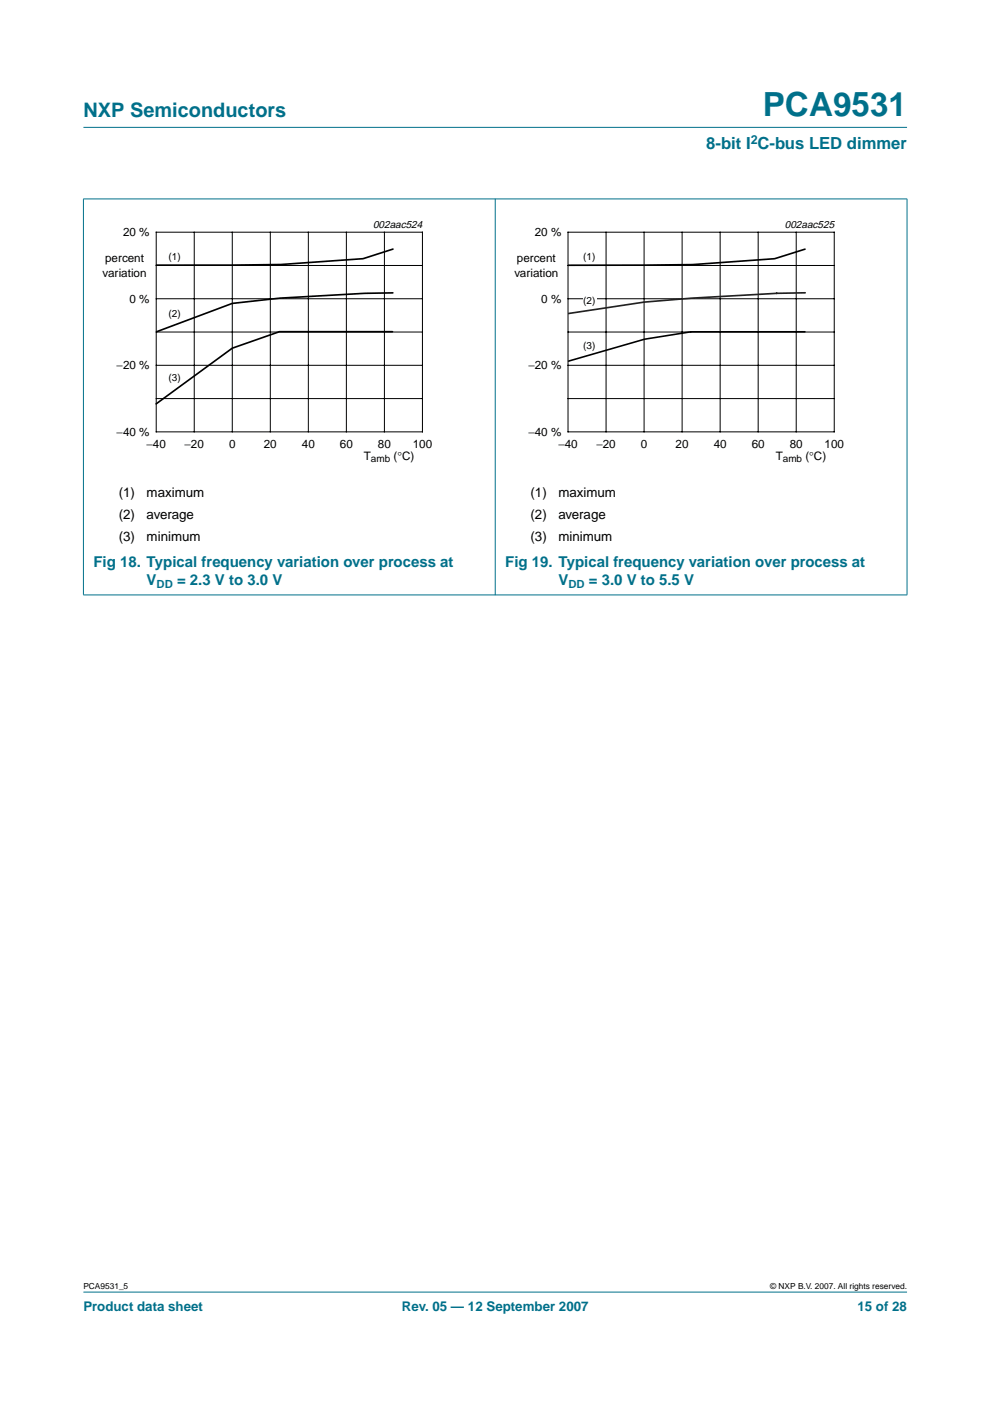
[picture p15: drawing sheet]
<svg xmlns="http://www.w3.org/2000/svg" width="210mm" height="297mm" viewBox="0 0 210 297" stroke-linecap="round" stroke-linejoin="round" font-family="sans-serif">
<defs><g id="words">
<text font-size="7.1" fill="#00708a" x="161.7" y="24.7">PCA9531</text>
<text font-size="4.2" fill="#00708a" x="17.7" y="24.9">NXP Semiconductors</text>
<text font-size="3.5" fill="#00708a" x="149.8" y="31.6">8-bit I C-bus LED dimmer</text>
<g font-size="3.2" fill="#00708a">
<text x="19.8" y="120.1">Fig 18. Typical frequency variation over process at</text>
<text x="31.1" y="124">V</text>
<text x="37.5" y="124">= 2.3 V to 3.0 V</text>
<text x="107.1" y="120.1">Fig 19. Typical frequency variation over process at</text>
<text x="118.4" y="124">V</text>
<text x="124.8" y="124">= 3.0 V to 5.5 V</text>
</g>
<g font-size="2.8">
<text x="25.2" y="105.4">(1)</text>
<text x="31.1" y="105.4">maximum</text>
<text x="112.5" y="105.4">(1)</text>
<text x="118.4" y="105.4">maximum</text>
<text x="25.2" y="110">(2)</text>
<text x="31.1" y="110">average</text>
<text x="112.5" y="110">(2)</text>
<text x="118.4" y="110">average</text>
<text x="25.2" y="114.6">(3)</text>
<text x="31.1" y="114.6">minimum</text>
<text x="112.5" y="114.6">(3)</text>
<text x="118.4" y="114.6">minimum</text>
</g>
<g font-size="2.8" fill="#00708a">
<text x="17.7" y="278">Product data sheet</text>
<text x="85.2" y="278">Rev. 05 — 12 September 2007</text>
<text x="181.8" y="278">15 of 28</text>
</g>
<text font-size="2.6" fill="#00708a" x="159.2" y="30.5">2</text>
<g font-size="2.5">
<text x="26.1" y="50.1">20 %</text>
<text x="113.4" y="50.1">20 %</text>
<text x="21.8" y="58.6">variation</text>
<text x="22.3" y="55.6">percent</text>
<text x="109.1" y="58.6">variation</text>
<text x="109.6" y="55.6">percent</text>
<text x="27.5" y="64.2">0 %</text>
<text x="114.8" y="64.2">0 %</text>
<text x="24.7" y="78.3">−20 %</text>
<text x="112" y="78.3">−20 %</text>
<text x="24.7" y="92.4">−40 %</text>
<text x="31.1" y="94.9">−40</text>
<text x="39.1" y="94.9">−20</text>
<text x="48.6" y="95">0</text>
<text x="55.9" y="95">20</text>
<text x="64" y="95">40</text>
<text x="72.1" y="95">60</text>
<text x="80.1" y="95">80</text>
<text x="87.5" y="94.9">100</text>
<text x="112" y="92.4">−40 %</text>
<text x="118.4" y="94.9">−40</text>
<text x="126.4" y="94.9">−20</text>
<text x="135.9" y="95">0</text>
<text x="143.3" y="95">20</text>
<text x="151.3" y="95">40</text>
<text x="159.4" y="95">60</text>
<text x="167.4" y="95">80</text>
<text x="174.8" y="94.9">100</text>
<text x="77.1" y="97.5">T</text>
<text x="83.5" y="97.5">(°C)</text>
<text x="164.5" y="97.5">T</text>
<text x="170.8" y="97.5">(°C)</text>
</g>
<g font-size="2.4" fill="#00708a">
<text x="33.2" y="124.6">DD</text>
<text x="120.5" y="124.6">DD</text>
</g>
<g font-size="2.2">
<text x="79.1" y="48.4">002aac524</text>
<text x="166.4" y="48.4">002aac525</text>
</g>
<g font-size="2.1">
<text x="35.7" y="55.1">(1)</text>
<text x="123.6" y="55.1">(1)</text>
<text x="123.6" y="64.5">(2)</text>
<text x="35.7" y="67.3">(2)</text>
<text x="123.6" y="74">(3)</text>
<text x="35.7" y="80.8">(3)</text>
<text x="78.7" y="98">amb</text>
<text x="166" y="98">amb</text>
</g>
<g font-size="1.8">
<text x="17.7" y="273.4">PCA9531_5</text>
<text x="163.3" y="273.4">© NXP B.V. 2007. All rights reserved.</text>
</g>
</g></defs>
<g fill="#00708a" stroke="#00708a" stroke-width=".21">
<path d="M17.7 273.9h174.6z"/>
<path d="M17.7 27h174.6z"/>
<path d="M17.7 42.2v83.9z"/>
<path d="M105 42.1v84.1z"/>
<path d="M192.3 42.2v83.9z"/>
<path d="M17.6 42.2h174.8z"/>
<path d="M17.6 126.1h174.8z"/>
</g>
<path d="M20.4 46.4h81.9v52.2h-81.9zM107.7 46.4h81.9v52.2h-81.9z" fill="none" stroke="#fff" stroke-width=".21"/>
<g fill="none" stroke="#000" stroke-width=".21">
<path d="M33.1 49.2h56.5v42.4h-56.5zM33.1 56.3h56.5M41.2 49.2v42.4M49.2 49.2v42.4M57.3 49.2v42.4M65.4 49.2v42.4M73.4 49.2v42.4M81.5 49.2v42.4M120.4 49.2h56.5v42.4h-56.5zM120.4 56.3h56.5M128.5 49.2v42.4M136.6 49.2v42.4"/>
<path d="M144.6 49.2v42.4M152.7 49.2v42.4M160.8 49.2v42.4M168.8 49.2v42.4M33.1 63.3h56.5M33.1 70.4h56.5M33.1 77.5h56.5M120.4 63.3h56.5M120.4 70.4h56.5M120.4 77.5h56.5M33.1 84.5h56.5M120.4 84.5h56.5"/>
</g>
<path d="M83.3 52.8l-6.3 2-17.4 1.3-26.4 .1M83.2 70.3h-24l-10 3.5-16.1 11.8M83.3 62.1l-6 .1-17.9 1-10.2 1.1-16 6" fill="none" stroke="#000" stroke-width=".35"/>
<path d="M164.7 62.2l-18 1-10.1 .8-16.2 2.5M170.7 62.1l-6.1 .1" fill="none" stroke="#231f20" stroke-width=".35"/>
<path d="M123.6 62.7h2.8v2.5h-2.8z" fill="#fff"/>
<path d="M170.7 52.8l-6.5 2.1-17.4 1.2-26.3 .1" fill="none" stroke="#000" stroke-width=".35"/>
<path d="M170.7 70.3h-24.2l-9.9 1.6-16.1 4.7" fill="none" stroke="#000" stroke-width=".34"/>
<use href="#words"/>
</svg>
